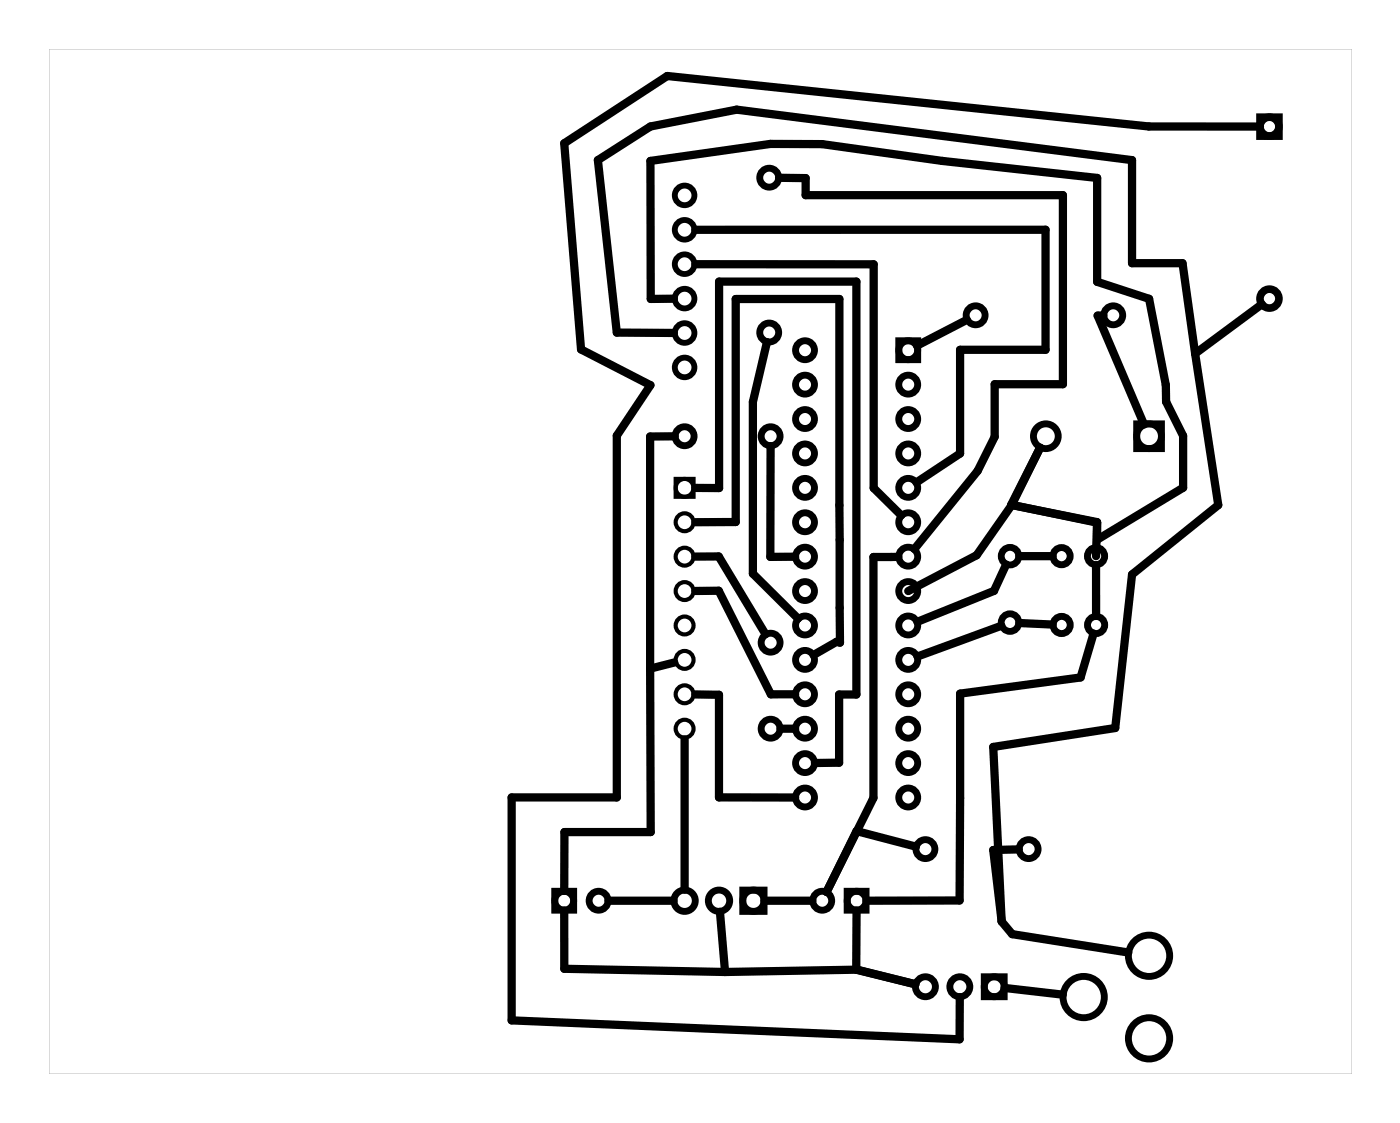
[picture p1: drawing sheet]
<svg xmlns="http://www.w3.org/2000/svg" width="103mm" height="83mm" viewBox="0 0 103 83" stroke-linecap="round" stroke-linejoin="round" font-family="sans-serif">
<path d="M3.6 3.6v75.7h96.2v-75.7zM3.6 3.6h96.2v75.7h-96.2z" fill="#000"/>
<g fill="none" stroke="#000" stroke-width=".51">
<path d="M66.4 25.2h1.4v1.4h-1.4zM83.9 31.3h1.9v1.8h-1.9zM41 65.8h1.4v1.4h-1.4zM54.8 65.7h1.6v1.6h-1.6zM62.5 65.8h1.4v1.4h-1.4zM72.7 72.1h1.4v1.5h-1.4z"/>
<circle cx="56.8" cy="13.1" r=".7"/>
<circle cx="50.5" cy="32.2" r=".7"/>
<circle cx="56.8" cy="24.5" r=".7"/>
<circle cx="56.9" cy="32.2" r=".7"/>
<circle cx="59.4" cy="25.9" r=".7"/>
<circle cx="59.4" cy="33.5" r=".7"/>
<circle cx="59.4" cy="38.6" r=".7"/>
<circle cx="59.4" cy="28.4" r=".7"/>
<circle cx="59.4" cy="30.9" r=".7"/>
<circle cx="59.4" cy="36" r=".7"/>
<circle cx="67.1" cy="25.9" r=".7"/>
<circle cx="67.1" cy="28.4" r=".7"/>
<circle cx="67.1" cy="30.9" r=".7"/>
<circle cx="67.1" cy="33.5" r=".7"/>
<circle cx="67.1" cy="36" r=".7"/>
<circle cx="67.1" cy="38.6" r=".7"/>
<circle cx="72" cy="23.3" r=".7"/>
<circle cx="77.2" cy="32.2" r=".91"/>
<circle cx="82.2" cy="23.3" r=".7"/>
<circle cx="84.8" cy="32.2" r=".91"/>
<circle cx="56.9" cy="47.4" r=".7"/>
<circle cx="56.9" cy="53.8" r=".7"/>
<circle cx="59.4" cy="51.3" r=".7"/>
<circle cx="59.4" cy="48.7" r=".7"/>
<circle cx="59.4" cy="56.3" r=".7"/>
<circle cx="59.4" cy="53.8" r=".7"/>
<circle cx="59.4" cy="58.9" r=".7"/>
<circle cx="59.4" cy="46.2" r=".7"/>
<circle cx="59.4" cy="43.6" r=".7"/>
<circle cx="59.4" cy="41.1" r=".7"/>
<circle cx="67.1" cy="51.3" r=".7"/>
<circle cx="67.1" cy="48.7" r=".7"/>
<circle cx="67.1" cy="53.8" r=".7"/>
<circle cx="67.1" cy="58.9" r=".7"/>
<circle cx="67.1" cy="56.3" r=".7"/>
<circle cx="67.1" cy="46.2" r=".7"/>
<circle cx="67.1" cy="43.6" r=".7"/>
<circle cx="67.1" cy="41.1" r=".7"/>
<circle cx="78.4" cy="41.1" r=".64"/>
<circle cx="78.4" cy="46.1" r=".64"/>
<circle cx="80.9" cy="41.1" r=".64"/>
<circle cx="80.9" cy="46.1" r=".64"/>
<circle cx="41.7" cy="66.5" r=".7"/>
<circle cx="44.2" cy="66.5" r=".7"/>
<circle cx="50.5" cy="66.5" r=".79"/>
<circle cx="53.1" cy="66.5" r=".79"/>
<circle cx="55.6" cy="66.5" r=".79"/>
<circle cx="60.7" cy="66.5" r=".7"/>
<circle cx="63.2" cy="66.5" r=".7"/>
<circle cx="68.3" cy="72.8" r=".74"/>
<circle cx="68.3" cy="62.7" r=".7"/>
<circle cx="70.9" cy="72.8" r=".74"/>
<circle cx="73.4" cy="72.8" r=".74"/>
<circle cx="75.9" cy="62.7" r=".7"/>
<circle cx="80" cy="73.6" r="1.52"/>
<circle cx="84.8" cy="76.7" r="1.52"/>
<circle cx="84.8" cy="70.6" r="1.52"/>
</g>
<g fill="none" stroke="#000" stroke-width=".5">
<circle cx="74.6" cy="46" r=".65"/>
<circle cx="74.6" cy="41.1" r=".65"/>
</g>
<g fill="none" stroke="#000" stroke-width=".43">
<circle cx="50.5" cy="19.5" r=".72"/>
<circle cx="50.5" cy="17" r=".72"/>
<circle cx="50.5" cy="14.4" r=".72"/>
<circle cx="50.5" cy="22" r=".72"/>
<circle cx="50.5" cy="27.1" r=".72"/>
<circle cx="50.5" cy="24.6" r=".72"/>
</g>
<g fill="none" stroke="#000" stroke-width=".56">
<path d="M93 8.7h1.4v1.4h-1.4z"/>
<circle cx="93.7" cy="9.3" r=".7"/>
<circle cx="93.7" cy="22" r=".7"/>
</g>
<g fill="none" stroke="#000" stroke-width=".3">
<path d="M49.9 35.4h1.3v1.3h-1.3z"/>
<circle cx="50.5" cy="38.6" r=".66"/>
<circle cx="50.5" cy="36" r=".66"/>
<circle cx="50.5" cy="51.3" r=".66"/>
<circle cx="50.5" cy="53.8" r=".66"/>
<circle cx="50.5" cy="46.2" r=".66"/>
<circle cx="50.5" cy="43.6" r=".66"/>
<circle cx="50.5" cy="41.1" r=".66"/>
<circle cx="50.5" cy="48.7" r=".66"/>
</g>
<g fill="none" stroke="#000" stroke-width=".61">
<path d="M51.3 19.5h13.2v16.5l2 2M51.3 17h25.9v8.8h-6.3v7.7l-3.2 2.1M57.5 13.1h2v1.3h19v14h-5.1v3.8l-1.2 2.6-4.7 5.7M93 9.3h-8.2l-35.5-3.7-7.6 5 1.2 15.2 5.1 2.6-2.5 3.8v26.7h-7.7v16.4l33 1.4 .1-3.1M49.8 24.6h-4.3l-1.4-12.8 3.9-2.5 6.4-1.2 29.2 3.7v7.6h3.7l.9 6.7M49.8 22.1h-1.8v-10.2l8.9-1.3h3.8l8.9 1.3 11.4 1.2v7.7l3.8 1.3 1.3 6.3v1.3l1.3 2.5v3.8l-6.4 3.8v-1.2l-6.3-1.3 2.1-4.3-2.1 4.3M49.8 32.2h-1.8v17.2M51.3 38.6l3-.1v-16.4h7.7v25.3h-.2l-1.7 1M51.3 36h1.8v-15.2h10.1v30.5h-1.2v5h-1.8M56.6 25.3l-1 4.4v12.7l3.3 3.3M56.9 32.9v8.2h1.8M71.4 23.6l-3.7 1.9"/>
<path d="M74.7 37.3l-2.6 3.7-5 2.6M74.7 37.3l6.3 1.2-.1 2.6M81.5 23.3h-.5l3.5 8M88.2 26.1l1.7 11.2-6.3 5.1-1.3 11.3-9 1.4 .7 12.9M93.2 22.5l-5 3.6M48 49.4v12h-6.3v4.4M49.8 48.9l-1.8 .5M50.5 54.6v11.1M51.3 51.3h1.8v7.6h5.6M51.3 43.6h1.8l3.8 7.7h1.8M51.3 41.1h1.8l3.4 5.7M57.6 53.8h1.1"/>
<path d="M66.3 41.1h-1.8v17.8l-3.5 6.9 2.2-4.4 4.4 1.1M73.9 46.2l-6.2 2.3M74.3 41.7l-.9 1.9-5.7 2.3M75.3 46l2.4 .1M77.7 41.1h-2.4M80.7 46.8l-.9 3.2-8.9 1.2-.1 15.3h-6.8M80.9 41.7v3.8M41.7 67.2v4.3l11.8 .3M44.9 66.5h4.8M53.2 67.3l.3 4.5M56.4 66.5h3.6M63.2 71.6l-9.7 .2"/>
<path d="M63.2 71.6l4.4 1.1M63.2 67.2v4.4M74 68l.7 1 8.6 1.3M74.2 72.9l4.3 .5M75.2 62.7l-1.9 .1 .7 5.2"/>
</g>
</svg>
